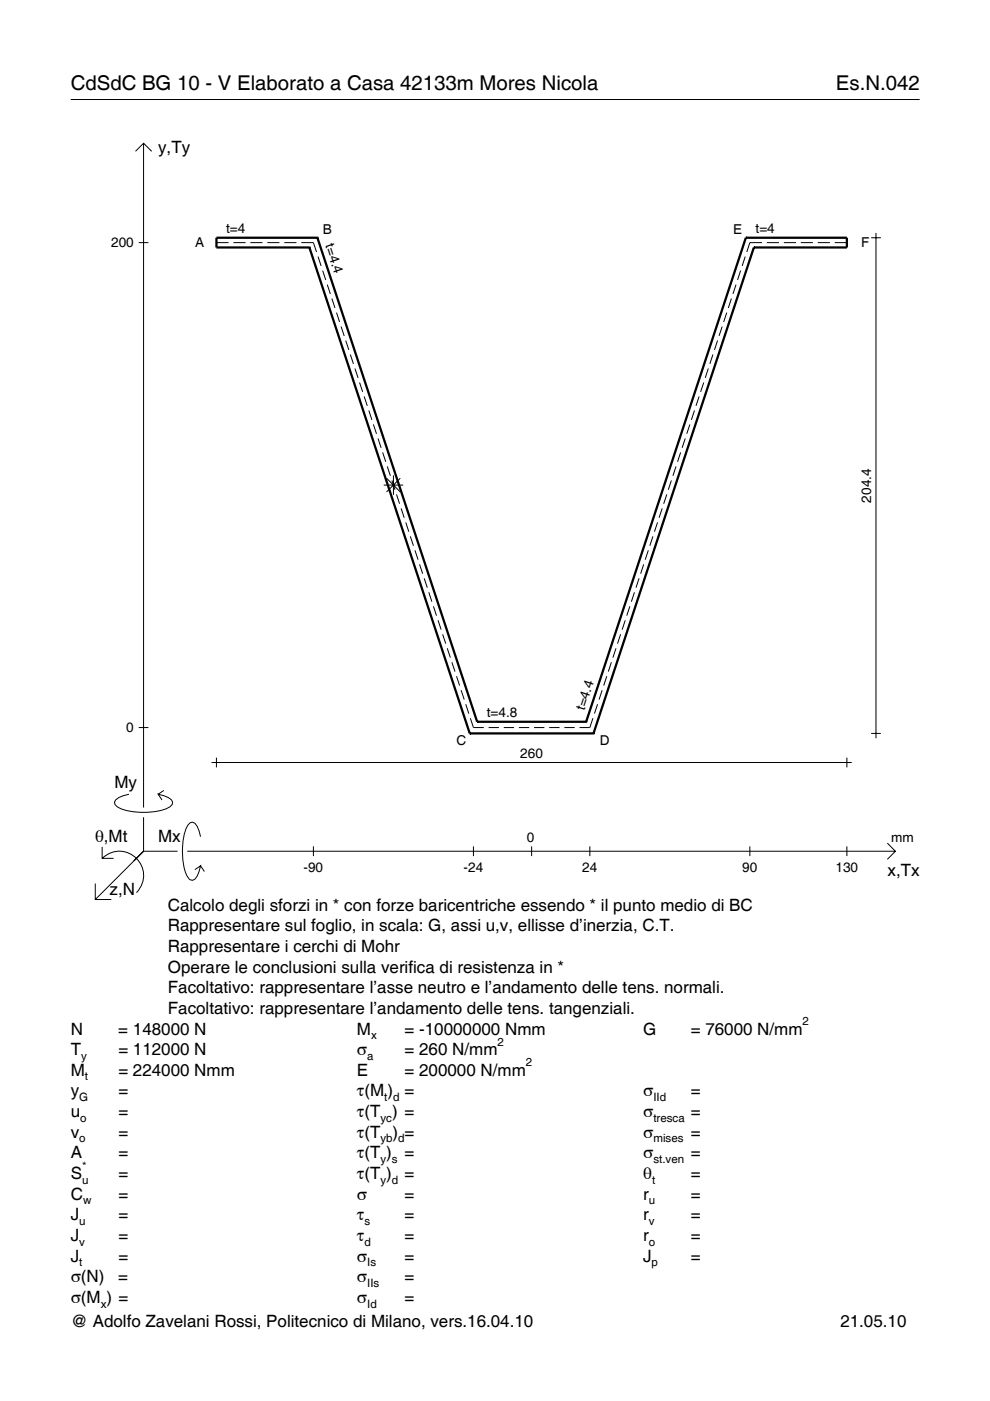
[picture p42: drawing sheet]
<svg xmlns="http://www.w3.org/2000/svg" width="210mm" height="297mm" viewBox="0 0 210 297" stroke-linecap="round" stroke-linejoin="round" font-family="sans-serif">
<defs><g id="words">
<g font-size="4.3">
<text x="15" y="19">CdSdC BG 10 - V Elaborato a Casa 42133m Mores Nicola</text>
<text x="177.2" y="19">Es.N.042</text>
</g>
<g font-size="3.6">
<text x="33.5" y="32.4">y,Ty</text>
<text x="24.3" y="167.1">My</text>
<text x="20.1" y="178.4">θ,Mt</text>
<text x="33.5" y="178.4">Mx</text>
<text x="188.2" y="185.6">x,Tx</text>
<text x="23.2" y="189.7">z,N</text>
<text x="35.6" y="193.1">Calcolo degli sforzi in * con forze baricentriche essendo * il punto medio di BC</text>
<text x="35.6" y="197.5">Rappresentare sul foglio, in scala: G, assi u,v, ellisse d’inerzia, C.T.</text>
<text x="35.6" y="201.8">Rappresentare i cerchi di Mohr</text>
<text x="35.6" y="206.2">Operare le conclusioni sulla verifica di resistenza in *</text>
<text x="35.6" y="210.6">Facoltativo: rappresentare l’asse neutro e l’andamento delle tens. normali.</text>
<text x="35.6" y="215">Facoltativo: rappresentare l’andamento delle tens. tangenziali.</text>
<text x="15" y="219.3">N</text>
<text x="25.1" y="219.3">= 148000 N</text>
<text x="75.7" y="219.3">M</text>
<text x="85.8" y="219.3">= -10000000 Nmm</text>
<text x="136.4" y="219.3">G</text>
<text x="146.5" y="219.3">= 76000 N/mm</text>
<text x="15" y="223.7">T</text>
<text x="25.1" y="223.7">= 112000 N</text>
<text x="75.7" y="223.7">σ</text>
<text x="85.8" y="223.7">= 260 N/mm</text>
<text x="15" y="228.1">M</text>
<text x="15" y="232.5">y</text>
<text x="25.1" y="228.1">= 224000 Nmm</text>
<text x="25.1" y="232.5">=</text>
<text x="75.7" y="228.1">E</text>
<text x="75.7" y="232.5">τ(M ) =</text>
<text x="85.8" y="228.1">= 200000 N/mm</text>
<text x="136.4" y="232.5">σ</text>
<text x="146.5" y="232.5">=</text>
<text x="15" y="236.8">u</text>
<text x="25.1" y="236.8">=</text>
<text x="75.7" y="236.8">τ(T ) =</text>
<text x="136.4" y="236.8">σ</text>
<text x="146.5" y="236.8">=</text>
<text x="15" y="241.2">v</text>
<text x="15" y="245.6">A</text>
<text x="25.1" y="241.2">=</text>
<text x="25.1" y="245.6">=</text>
<text x="75.7" y="245.6">τ(T )</text>
<text x="75.7" y="241.2">τ(T</text>
<text x="83.3" y="241.2">) =</text>
<text x="85.8" y="245.6">=</text>
<text x="136.4" y="241.2">σ</text>
<text x="136.4" y="245.6">σ</text>
<text x="146.5" y="241.2">=</text>
<text x="146.5" y="245.6">=</text>
<text x="15" y="250">S</text>
<text x="25.1" y="250">=</text>
<text x="75.7" y="250">τ(T )</text>
<text x="85.8" y="250">=</text>
<text x="136.4" y="250">θ</text>
<text x="146.5" y="250">=</text>
<text x="15" y="254.3">C</text>
<text x="25.1" y="254.3">=</text>
<text x="75.7" y="254.3">σ</text>
<text x="85.8" y="254.3">=</text>
<text x="136.4" y="254.3">r</text>
<text x="146.5" y="254.3">=</text>
<text x="15" y="258.7">J</text>
<text x="15" y="263.1">J</text>
<text x="25.1" y="258.7">=</text>
<text x="25.1" y="263.1">=</text>
<text x="75.7" y="258.7">τ</text>
<text x="75.7" y="263.1">τ</text>
<text x="85.8" y="258.7">=</text>
<text x="85.8" y="263.1">=</text>
<text x="136.4" y="258.7">r</text>
<text x="136.4" y="263.1">r</text>
<text x="146.5" y="258.7">=</text>
<text x="146.5" y="263.1">=</text>
<text x="15" y="267.5">J</text>
<text x="25.1" y="267.5">=</text>
<text x="75.7" y="267.5">σ</text>
<text x="85.8" y="267.5">=</text>
<text x="136.4" y="267.5">J</text>
<text x="146.5" y="267.5">=</text>
<text x="15" y="271.8">σ(N)</text>
<text x="25.1" y="271.8">=</text>
<text x="75.7" y="271.8">σ</text>
<text x="85.8" y="271.8">=</text>
<text x="15" y="276.2">σ(M ) =</text>
<text x="15" y="281.4">@ Adolfo Zavelani Rossi, Politecnico di Milano, vers.16.04.10</text>
<text x="75.7" y="276.2">σ</text>
<text x="85.8" y="276.2">=</text>
<text x="178.2" y="281.4">21.05.10</text>
</g>
<g font-size="2.9">
<text x="23.6" y="52.4">200</text>
<text x="41.4" y="52.3">A</text>
<text x="47.9" y="49.4">t=4</text>
<text x="68.5" y="49.6">B</text>
<text x="68.9" y="52" transform="rotate(72 68.9 52)">t=4.4</text>
<text x="155.5" y="49.6">E</text>
<text x="160.2" y="49.4">t=4</text>
<text x="182.6" y="52.3">F</text>
<text x="184.7" y="106.5" transform="rotate(-90 184.7 106.5)">204.4</text>
<text x="26.8" y="155.3">0</text>
<text x="103.2" y="152">t=4.8</text>
<text x="123.9" y="150.7" transform="rotate(-72 123.9 150.7)">t=4.4</text>
<text x="96.8" y="158">C</text>
<text x="110.3" y="160.6">260</text>
<text x="127.2" y="158">D</text>
<text x="111.7" y="178.4">0</text>
<text x="189" y="178.4">mm</text>
<text x="64.4" y="184.9">-90</text>
<text x="98.3" y="184.9">-24</text>
<text x="123.5" y="184.9">24</text>
<text x="157.4" y="184.9">90</text>
<text x="177.2" y="184.9">130</text>
</g>
<g font-size="2.4">
<text x="78.7" y="220.3">x</text>
<text x="105.5" y="221.7">2</text>
<text x="170.2" y="217.3">2</text>
<text x="17.2" y="224.7">y</text>
<text x="77.9" y="224.7">a</text>
<text x="111.5" y="226.1">2</text>
<text x="16.8" y="233.5">G</text>
<text x="18" y="229.1">t</text>
<text x="81.5" y="233.5">t d</text>
<text x="138.5" y="233.5">IId</text>
<text x="17" y="237.8">o</text>
<text x="80.7" y="237.8">yc</text>
<text x="138.5" y="237.8">tresca</text>
<text x="16.8" y="242.2">o</text>
<text x="80.7" y="242.2">yb d</text>
<text x="138.5" y="242.2">mises</text>
<text x="17.4" y="251">u</text>
<text x="17.4" y="248">*</text>
<text x="80.7" y="246.6">y s</text>
<text x="80.7" y="251">y d</text>
<text x="138.2" y="251">t</text>
<text x="138.5" y="246.6">st.ven</text>
<text x="17.6" y="255.3">w</text>
<text x="137.6" y="255.3">u</text>
<text x="16.8" y="259.7">u</text>
<text x="77.3" y="259.7">s</text>
<text x="137.6" y="259.7">v</text>
<text x="16.8" y="264.1">v</text>
<text x="16.8" y="268.5">t</text>
<text x="77.3" y="264.1">d</text>
<text x="77.9" y="268.5">Is</text>
<text x="137.6" y="264.1">o</text>
<text x="138.2" y="268.5">p</text>
<text x="77.9" y="272.8">IIs</text>
<text x="21.4" y="277.2">x</text>
<text x="77.9" y="277.2">Id</text>
</g>
</g></defs>
<g fill="none" stroke="#000" stroke-width=".21">
<path d="M15 21.1h180M28.7 32.1l1.7-1.7 1.8 1.7M30.4 30.4v140.8M29.4 51.4h2.1M45.9 51.4h2.6M49.5 51.4h2.6M53.1 51.4h2.5M56.7 51.4h2.5M60.3 51.4h2.5M63.9 51.4h2.5l.7 2M67.4 54.4l.7 2M68.4 57.4l.7 2"/>
<path d="M157 57.4l-.6 2M158 54.4l-.6 2M161.6 51.4h-2.6l-.7 2M162.6 51.4h2.6M166.2 51.4h2.6M169.8 51.4h2.6M173.4 51.4h2.6M177 51.4h2.6M184.7 50.4h2.1M185.7 49.4v107.1M69.4 60.3l.6 2M70.4 63.3l.6 2"/>
<path d="M71.3 66.3l.7 2M72.3 69.2l.7 2M73.3 72.2l.7 2M74.3 75.2l.6 1.9M75.3 78.1l.6 2M150.2 78.1l-.7 2M151.2 75.2l-.7 1.9M152.1 72.2l-.6 2M153.1 69.2l-.6 2M154.1 66.3l-.7 2M155.1 63.3l-.7 2M156.1 60.3l-.7 2"/>
<path d="M76.2 81.1l.7 2M77.2 84.1l.7 1.9M78.2 87l.6 2M79.2 90l.6 2M80.1 93l.7 1.9M81.1 95.9l.7 2M82.1 98.9l.7 2M143.3 98.9l-.6 2M144.3 95.9l-.6 2M145.3 93l-.7 1.9M146.3 90l-.7 2M147.2 87l-.6 2"/>
<path d="M148.2 84.1l-.6 1.9M149.2 81.1l-.7 2M81.4 102.8h4.1M82 101.4l2.9 2.9M83.1 101.9l.6 1.9M83.4 100.8v4.1M84.1 104.8l.6 2M84.9 101.4l-2.9 2.9M85 107.8l.7 2M86 110.7l.7 2M87 113.7l.7 2M88 116.7l.6 2"/>
<path d="M89 119.6l.6 2M136.5 119.6l-.7 2M137.5 116.7l-.7 2M138.4 113.7l-.6 2M139.4 110.7l-.6 2M140.4 107.8l-.7 2M141.4 104.8l-.7 2M142.3 101.9l-.6 1.9M89.9 122.6l.7 2M90.9 125.6l.7 2M91.9 128.5l.6 2M92.9 131.5l.6 2"/>
<path d="M93.8 134.5l.7 2M94.8 137.4l.7 2M130.6 137.4l-.7 2M131.6 134.5l-.7 2M132.6 131.5l-.7 2M133.5 128.5l-.6 2M134.5 125.6l-.6 2M135.5 122.6l-.7 2M29.4 154.3h2.1M95.8 140.4l.7 2M96.8 143.4l.6 2M97.8 146.3l.6 2"/>
<path d="M98.7 149.3l.7 2M99.7 152.3l.7 2h2.2M103.6 154.3h2.2M106.8 154.3h2.2M110 154.3h2.2M113.2 154.3h2.2M116.4 154.3h2.2M119.7 154.3h2.1M125.7 152.3l-.6 2h-2.2M126.7 149.3l-.7 2M127.7 146.3l-.7 2M128.6 143.4l-.6 2"/>
<path d="M129.6 140.4l-.6 2M184.7 155.5h2.1M21.7 179.6v2.4h2.4M27.3 168.4a3.6 3.6 0 0 0-3 1.7l.1 .5a5.6 5.6 0 0 0 3.8 1.5 13.4 13.4 0 0 0 7.8-1l.5-.5 .1-.5a3.6 3.6 0 0 0-3.1-1.7l.8 1.2M30.4 173.3v7.2M34.7 167.6l-1.2 .8M42.5 177.4a3.6 3.6 0 0 0-1.7-3.1l-.5 .1a5.7 5.7 0 0 0-1.5 3.8 13.9 13.9 0 0 0 1.1 7.9l.4 .4 .5 .1a3.6 3.6 0 0 0 1.7-3l-1.2 .8M44.9 161.7h135.7M45.9 160.6v2.1M66.4 179.4v2.1M100.4 179.4v2.1M112.7 179.4v2.1"/>
<path d="M125.1 179.4v2.1M159 179.4v2.1M179.6 160.6v2.1M179.6 179.4v2.1M188.1 178.8l1.7 1.7-1.7 1.7M20.2 187.3v3.4h3.4M21.7 182a5.1 5.1 0 0 1 7.2 0 5.1 5.1 0 0 1 0 7.3M30.4 180.5l-10.2 10.2M30.4 180.5h7.2M39.7 180.5h150.1M42.5 183.6l.8 1.2"/>
</g>
<g fill="none" stroke="#000" stroke-width=".48">
<path d="M65.6 52.5h.1M65.6 52.5l34 103M67.3 50.4h.1M67.3 50.4h-21.4v2.1h19.7M67.3 50.4l33.9 102.6M158.1 50.4h.1M158.1 50.4h21.5v2.1h-19.8M158.1 50.4l-33.8 102.6M159.8 52.5h.1M159.8 52.5l-34 103M99.6 155.5h.1M99.6 155.5h26.2"/>
<path d="M101.2 153h.1M101.2 153h23.1M124.3 153h.1M125.8 155.5h.1"/>
</g>
<use href="#words"/>
</svg>
